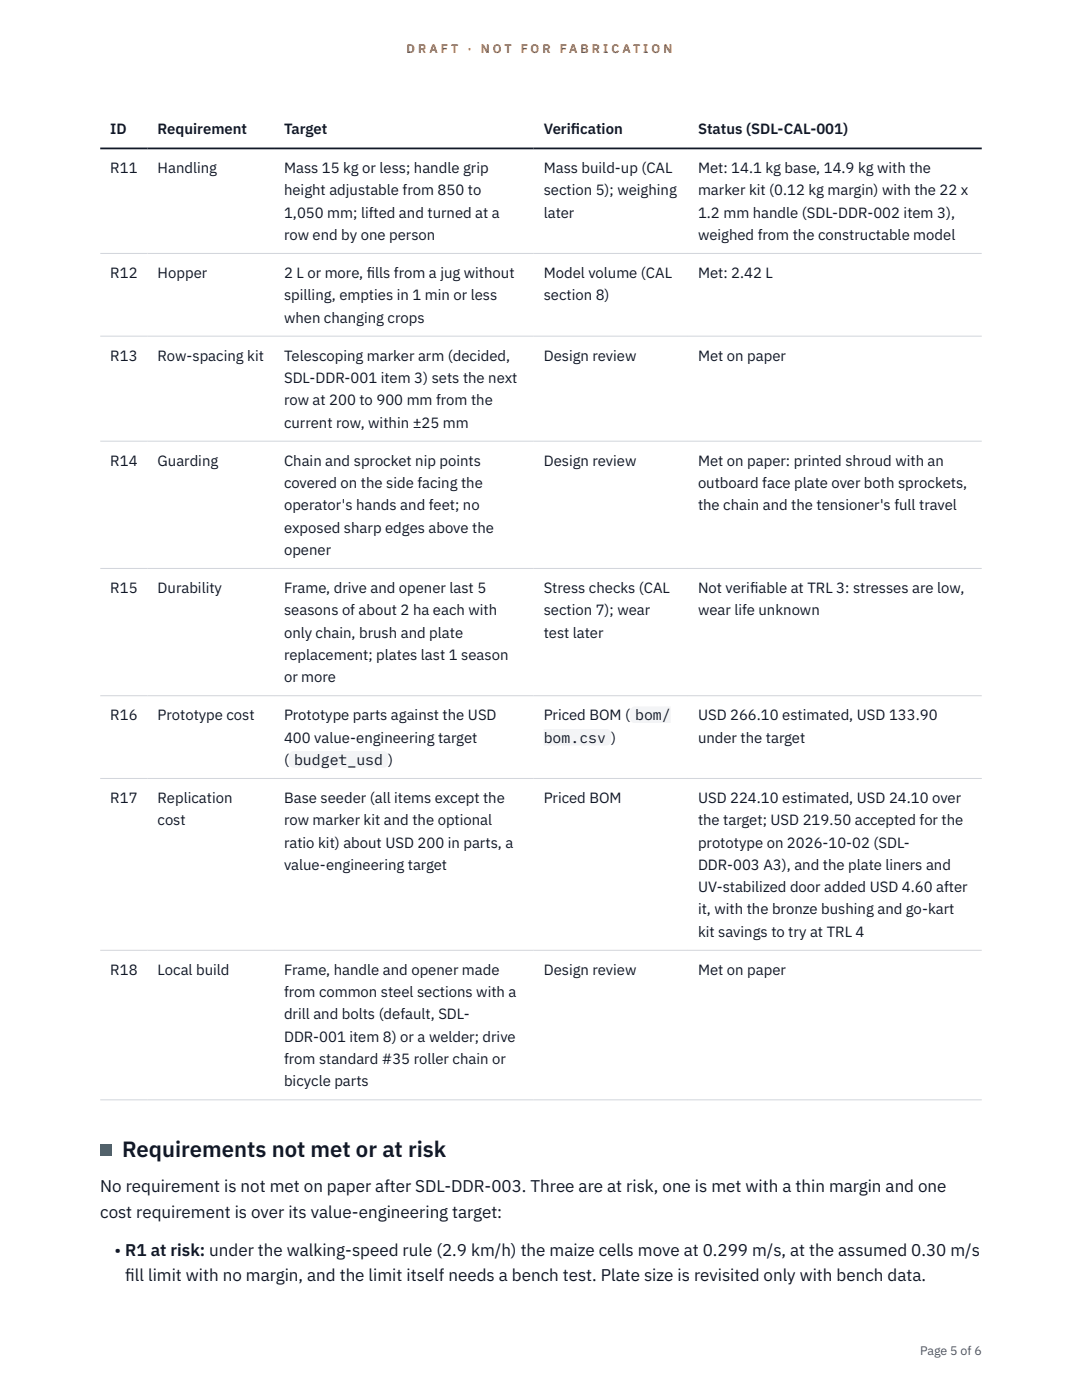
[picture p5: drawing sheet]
<svg xmlns="http://www.w3.org/2000/svg" width="216mm" height="279mm" viewBox="0 0 216 279" stroke-linecap="round" stroke-linejoin="round" font-family="sans-serif">
<defs><g id="words">
<text font-size="4.4" fill="#111827" x="24.4" y="231">Requirements not met or at risk</text>
<g font-size="3.4" fill="#111827">
<text x="20" y="237.9">No requirement is not met on paper after SDL-DDR-003. Three are at risk, one is met with a thin margin and one</text>
<text x="20" y="243">cost requirement is over its value-engineering target:</text>
<text x="22.9" y="250.7">• R1 at risk: under the walking-speed rule (2.9 km/h) the maize cells move at 0.299 m/s, at the assumed 0.30 m/s</text>
<text x="25" y="255.7">f</text>
<text x="25" y="255.7">ill limit with no margin, and the limit itself needs a bench test. Plate size is revisited only with bench data.</text>
</g>
<g font-size="3" fill="#111827">
<text x="22" y="26.8">ID</text>
<text x="31.5" y="26.8">Requirement</text>
<text x="56.7" y="26.8">Target</text>
<text x="108.5" y="26.8">Verif</text>
<text x="113.9" y="26.8">ication</text>
<text x="139.3" y="26.8">Status (SDL-CAL-001)</text>
<text x="22" y="34.5">R11</text>
<text x="31.5" y="34.5">Handling</text>
<text x="56.7" y="34.5">Mass 15 kg or less; handle grip</text>
<text x="108.5" y="34.5">Mass build-up (CAL</text>
<text x="139.3" y="34.5">Met: 14.1 kg base, 14.9 kg with the</text>
<text x="56.7" y="39">height adjustable from 850 to</text>
<text x="108.5" y="39">section 5); weighing</text>
<text x="139.3" y="39">marker kit (0.12 kg margin) with the 22 x</text>
<text x="56.7" y="43.4">1,050 mm; lifted and turned at a</text>
<text x="56.7" y="47.9">row end by one person</text>
<text x="108.5" y="43.4">later</text>
<text x="139.3" y="43.4">1.2 mm handle (SDL-DDR-002 item 3),</text>
<text x="139.3" y="47.9">weighed from the constructable model</text>
<text x="22" y="55.5">R12</text>
<text x="31.5" y="55.5">Hopper</text>
<text x="56.7" y="55.5">2 L or more, f</text>
<text x="56.7" y="59.9">spilling, empties in 1 min or less</text>
<text x="73.2" y="55.5">ills from a jug without</text>
<text x="108.5" y="55.5">Model volume (CAL</text>
<text x="108.5" y="59.9">section 8)</text>
<text x="139.3" y="55.5">Met: 2.42 L</text>
<text x="56.7" y="64.4">when changing crops</text>
<text x="22" y="72">R13</text>
<text x="31.5" y="72">Row-spacing kit</text>
<text x="56.7" y="72">Telescoping marker arm (decided,</text>
<text x="56.7" y="76.5">SDL-DDR-001 item 3) sets the next</text>
<text x="108.5" y="72">Design review</text>
<text x="139.3" y="72">Met on paper</text>
<text x="56.7" y="80.9">row at 200 to 900 mm from the</text>
<text x="56.7" y="85.3">current row, within ±25 mm</text>
<text x="22" y="93">R14</text>
<text x="31.5" y="93">Guarding</text>
<text x="56.7" y="93">Chain and sprocket nip points</text>
<text x="108.5" y="93">Design review</text>
<text x="139.3" y="93">Met on paper: printed shroud with an</text>
<text x="56.7" y="97.4">covered on the side facing the</text>
<text x="56.7" y="101.9">operator's hands and feet; no</text>
<text x="139.3" y="97.4">outboard face plate over both sprockets,</text>
<text x="139.3" y="101.9">the chain and the tensioner's full travel</text>
<text x="56.7" y="106.3">exposed sharp edges above the</text>
<text x="56.7" y="110.7">opener</text>
<text x="22" y="118.4">R15</text>
<text x="31.5" y="118.4">Durability</text>
<text x="56.7" y="118.4">Frame, drive and opener last 5</text>
<text x="108.5" y="118.4">Stress checks (CAL</text>
<text x="139.3" y="118.4">Not verif</text>
<text x="149.7" y="118.4">iable at TRL 3: stresses are low,</text>
<text x="56.7" y="122.8">seasons of about 2 ha each with</text>
<text x="108.5" y="122.8">section 7); wear</text>
<text x="139.3" y="122.8">wear life unknown</text>
<text x="56.7" y="127.3">only chain, brush and plate</text>
<text x="56.7" y="131.7">replacement; plates last 1 season</text>
<text x="108.5" y="127.3">test later</text>
<text x="56.7" y="136.1">or more</text>
<text x="22" y="143.8">R16</text>
<text x="31.5" y="143.8">Prototype cost</text>
<text x="56.7" y="143.8">Prototype parts against the USD</text>
<text x="108.5" y="143.8">Priced BOM (</text>
<text x="126.7" y="143.8">bom/</text>
<text x="139.3" y="143.8">USD 266.10 estimated, USD 133.90</text>
<text x="56.7" y="148.2">400 value-engineering target</text>
<text x="108.5" y="148.2">bom.csv )</text>
<text x="139.3" y="148.2">under the target</text>
<text x="56.7" y="152.7">(</text>
<text x="58.7" y="152.7">budget_usd</text>
<text x="77.5" y="152.7">)</text>
<text x="22" y="160.3">R17</text>
<text x="31.5" y="160.3">Replication</text>
<text x="56.7" y="160.3">Base seeder (all items except the</text>
<text x="108.5" y="160.3">Priced BOM</text>
<text x="139.3" y="160.3">USD 224.10 estimated, USD 24.10 over</text>
<text x="31.5" y="164.7">cost</text>
<text x="56.7" y="164.7">row marker kit and the optional</text>
<text x="139.3" y="164.7">the target; USD 219.50 accepted for the</text>
<text x="56.7" y="169.2">ratio kit) about USD 200 in parts, a</text>
<text x="56.7" y="173.6">value-engineering target</text>
<text x="139.3" y="169.2">prototype on 2026-10-02 (SDL-</text>
<text x="139.3" y="173.6">DDR-003 A3), and the plate liners and</text>
<text x="139.3" y="178.1">UV-stabilized door added USD 4.60 after</text>
<text x="139.3" y="182.5">it, with the bronze bushing and go-kart</text>
<text x="139.3" y="187">kit savings to try at TRL 4</text>
<text x="22" y="194.6">R18</text>
<text x="31.5" y="194.6">Local build</text>
<text x="56.7" y="194.6">Frame, handle and opener made</text>
<text x="108.5" y="194.6">Design review</text>
<text x="139.3" y="194.6">Met on paper</text>
<text x="56.7" y="199">from common steel sections with a</text>
<text x="56.7" y="203.5">drill and bolts (default, SDL-</text>
<text x="56.7" y="207.9">DDR-001 item 8) or a welder; drive</text>
<text x="56.7" y="212.4">from standard #35 roller chain or</text>
<text x="56.7" y="216.8">bicycle parts</text>
</g>
<g font-size="2.5" fill="#b45309">
<text x="81.1" y="10.5">D R A F T</text>
<text x="93.3" y="10.5">·</text>
<text x="95.9" y="10.5">N O T</text>
<text x="103.9" y="10.5">F O R</text>
<text x="111.7" y="10.5">F A B R I C A T I O N</text>
</g>
<text font-size="2.5" fill="#4b5563" x="183.6" y="270.3">Page 5 of 6</text>
</g></defs>
<path d="M20 50.6h175.9M20 67.1h175.9M20 88h175.9M20 113.4h175.9M20 138.8h175.9M20 155.4h175.9M20 189.7h175.9M20 219.5h175.9" fill="none" stroke="#d1d5db" stroke-width=".2"/>
<path d="M20 29.6h175.9" fill="none" stroke="#111827" stroke-width=".35"/>
<g fill="#f3f4f6">
<path d="M57.7 149.9h19.8v3.3h-19.8z"/>
<path d="M125.7 141h8.1v3.3h-8.1z"/>
<path d="M108.5 145.4h13.4v3.4h-13.4z"/>
</g>
<path d="M20 228.4h2.2v2.2h-2.2z" fill="#0f766e"/>
<use href="#words"/>
</svg>
